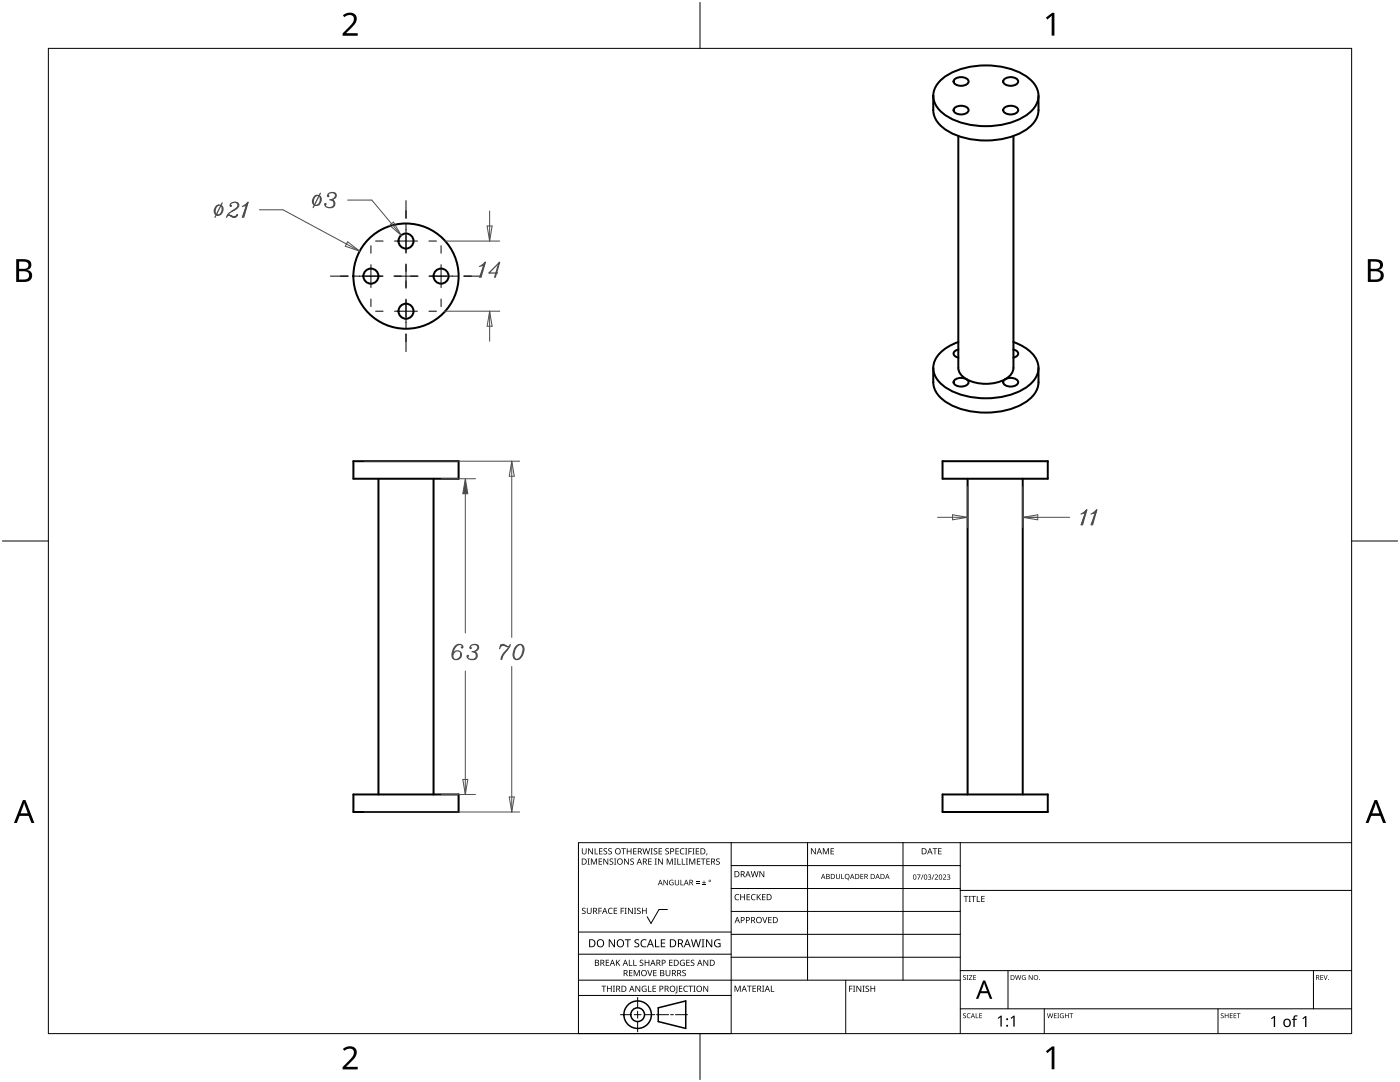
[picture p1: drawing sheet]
<svg xmlns="http://www.w3.org/2000/svg" width="279mm" height="216mm" viewBox="0 0 279 216" stroke-linecap="round" stroke-linejoin="round" font-family="sans-serif">
<g fill="none" stroke="#000" stroke-width=".4">
<path d="M186.3 19.1v2.9a5.3 5.3 0 0 0 3 4.3 16.1 16.1 0 0 0 15.8-.6 4.9 4.9 0 0 0 2.2-3.7v-2.9M187.7 16.1a13.7 13.7 0 0 1 10.5-3 11.4 11.4 0 0 1 8.2 3.7 4.1 4.1 0 0 1-1.3 6 15.8 15.8 0 0 1-16.7 0 4.2 4.2 0 0 1-.7-6.7zM190.6 15.7a1.82 1.82 0 0 1 2.7 .6 1.8 1.8 0 0 1-2.9 .2l-.1-.2zM200.5 15.7a1.82 1.82 0 0 1 2.7 .6 1.8 1.8 0 0 1-2.9 .2l-.1-.2zM190.6 21.5a1.82 1.82 0 0 1 2.7 .5 1.8 1.8 0 0 1-2.9 .2l-.1-.2zM191.3 27.1v46.3a3.3 3.3 0 0 0 2.5 2.7 8.1 8.1 0 0 0 7.7-1.1 2.26 2.26 0 0 0 .8-1.6v-46.3M200.5 21.5a1.82 1.82 0 0 1 2.7 .5 1.8 1.8 0 0 1-2.9 .2l-.1-.2zM186.3 73.4v2.9a5.3 5.3 0 0 0 3 4.3 16.1 16.1 0 0 0 15.8-.6 4.9 4.9 0 0 0 2.2-3.7v-2.9M190.6 75.8a1.82 1.82 0 0 1 2.7 .5 1.8 1.8 0 0 1-2.9 .2l-.1-.2zM191.3 69.7a.82 .82 0 0 0-1 .9 .82 .82 0 0 0 1 .8M191.3 68.2a6.9 6.9 0 0 0-5 4.5 4.4 4.4 0 0 0 2.1 4.4 15.8 15.8 0 0 0 16.7 0 4.1 4.1 0 0 0 1.1-6.3 8.8 8.8 0 0 0-3.9-2.6M200.5 75.8a1.82 1.82 0 0 1 2.7 .5 1.8 1.8 0 0 1-2.9 .2l-.1-.2z"/>
<path d="M202.3 69.7a.82 .82 0 0 1 .9 .9 .82 .82 0 0 1-.9 .8M70.5 92h21v3.5h-21zM75.5 95.5v63M86.5 95.5v63M188.1 92h21v3.5h-21zM193.1 95.5v63M204.1 95.5v63M70.5 158.5h21v3.5h-21zM188.1 158.5h21v3.5h-21z"/>
<circle cx="74" cy="55.1" r="1.5"/>
<circle cx="81" cy="48.1" r="1.5"/>
<circle cx="81" cy="55.1" r="10.5"/>
<circle cx="88" cy="55.1" r="1.5"/>
<circle cx="81" cy="62.1" r="1.5"/>
</g>
<path d="M9.7 9.7h260v196.5h-260z" fill="none" stroke="#000" stroke-width=".2"/>
<path d="M139.7 .5v9.2M.5 108h9.2M269.7 108h9.2M139.7 206.2v9.2" fill="none" stroke="#000" stroke-width=".2"/>
<g fill="#000">
<path d="M68.4 3.1a1.64 1.64 0 0 1 2.8 .4 2.52 2.52 0 0 1-1.2 2.2l-.9 .9h2.3v.5h-3v-.4l1.2-1.2a1.95 1.95 0 0 0 .9-2.2 1.23 1.23 0 0 0-1.8 .1zM208.7 3.5l1.3-.9h.4v4.5h-.5v-4l-.9 .8zM68.4 209.3a1.64 1.64 0 0 1 2.8 .4 2.52 2.52 0 0 1-1.2 2.2l-.9 1h2.3v.5h-3v-.5l1.2-1.2a1.95 1.95 0 0 0 .9-2.1 1.23 1.23 0 0 0-1.8 .1zM208.7 209.8l1.3-1h.4v4.6h-.5v-4l-.9 .7z"/>
<path d="M3.2 51.7h1.3a1.28 1.28 0 0 1 1.7 1.3 1.04 1.04 0 0 1-.8 .9 1.23 1.23 0 0 1 1 1.5 1.23 1.23 0 0 1-1.6 .9h-1.6zM3.8 54.1v1.7h.9a.86 .86 0 0 0 1.1-.9 .86 .86 0 0 0-1.1-.8zM3.8 52.2v1.4h.8a.78 .78 0 0 0 1.1-.7 .78 .78 0 0 0-1.1-.7z"/>
<path d="M273 51.7h1.3a1.28 1.28 0 0 1 1.7 1.3 1.04 1.04 0 0 1-.9 .9 1.23 1.23 0 0 1 1 1.5 1.23 1.23 0 0 1-1.5 .9h-1.6zM273.6 54.1v1.7h.9a.86 .86 0 0 0 1.1-.9 .86 .86 0 0 0-1.2-.8zM273.6 52.2v1.4h.8a.78 .78 0 0 0 1-.7 .78 .78 0 0 0-1.1-.7z"/>
<path d="M4.6 159.6h.5l1.8 4.6h-.6l-.6-1.4h-1.8l-.5 1.4h-.6zM4.8 160.2l-.7 2.1h1.4z"/>
<path d="M274.3 159.6h.5l1.8 4.6h-.6l-.5-1.4h-1.8l-.6 1.4h-.6zM274.6 160.2l-.7 2.1h1.4z"/>
</g>
<g fill="none" stroke="#000" stroke-width=".2">
<path d="M145.9 168.1v38.1h-30.5v-38.1h154.3M145.9 172.7h45.7M145.9 177.3h45.7M161.2 168.1v27.5M180.2 168.1v27.5M191.6 168.1v38.1M191.6 177.7h78.1M115.4 198.6h30.5M115.4 195.6h76.2M115.4 190.4h30.5M115.4 186h30.5M127.3 199v2.1"/>
<path d="M133.2 181.5h-1.7l-1.6 2.8-.7-1.4M145.9 181.9h45.7M145.9 186.4h45.7M145.9 191h45.7M168.8 195.6v10.6M191.6 193.7h78.1M201.2 193.7v7.6M262.1 193.7v7.6M123.8 202.5h2.1M126.6 202.5h1.3M127.3 201.8v1.4M127.3 203.8v2.1"/>
<path d="M128.6 202.5h2.1M131 202.5h2.4M133.8 202.5h.6M134.8 202.5h2.4M191.6 201.3h78.1M208.4 201.3v4.9M243.1 201.3v4.9"/>
</g>
<g fill="#000">
<path d="M116.1 169.3h.2v.8a.32 .32 0 0 0 .3 .3 .32 .32 0 0 0 .3-.3v-.8h.2v.8a.47 .47 0 0 1-.5 .4 .47 .47 0 0 1-.5-.5zM117.3 171.3h.4l-.1 .1v1l.1 .1h-.4l.1-.1v-1zM117.4 169.3h.2l.6 1v-1h.1v1.2h-.1l-.7-1v1h-.1zM117.9 171.3h.3l.3 1 .4-1h.2v1.2h-.1v-1l-.4 1h-.1l-.4-1v1h-.2zM118.7 169.3h.1v1h.6v.2h-.7zM119.5 171.3h.7v.1h-.6v.4h.5v.2h-.5v.4h.6v.1h-.7zM119.6 169.3h.6v.1h-.5v.4h.5v.1h-.5v.4h.5v.2h-.6zM120.5 169.4l.4-.1h.3l-.1 .1a.25 .25 0 0 0-.4-.1 .25 .25 0 0 0 0 .4 .4 .4 0 0 1 .5 .3 .4 .4 0 0 1-.3 .5 .4 .4 0 0 1-.5-.2h.2a.27 .27 0 0 0 .4-.1 .27 .27 0 0 0-.3-.3l-.2-.2zM120.4 171.3h.2l.6 1v-1h.2v1.2h-.2l-.6-1v1h-.2zM121.4 169.4l.5-.1h.2v.1a.25 .25 0 0 0-.4-.1 .25 .25 0 0 0 0 .4 .4 .4 0 0 1 .4 .3 .4 .4 0 0 1-.2 .5 .4 .4 0 0 1-.5-.2h.1a.27 .27 0 0 0 .5-.1 .27 .27 0 0 0-.4-.3l-.2-.2zM121.7 171.4l.4-.1 .3 .1-.1 .1a.25 .25 0 0 0-.4-.1 .25 .25 0 0 0 0 .4 .4 .4 0 0 1 .5 .3 .4 .4 0 0 1-.3 .5 .4 .4 0 0 1-.5-.3l.2 .1a.27 .27 0 0 0 .4-.2 .27 .27 0 0 0-.3-.3l-.2-.2zM122.5 171.3h.5l-.2 .1v1l.2 .1h-.5l.2-.1v-1z"/>
<path d="M124 169.3h.9v.1h-.4v1.1h-.1v-1.1h-.4zM124.6 171.3h.1l.7 1v-1h.1v1.2h-.2l-.6-1v1h-.1zM125.1 169.3h.1v.5h.7v-.5h.1v1.2h-.1v-.6h-.7v.6h-.1zM125.8 171.4l.5-.1 .2 .1v.1a.25 .25 0 0 0-.4-.1 .25 .25 0 0 0 0 .4 .4 .4 0 0 1 .4 .3 .4 .4 0 0 1-.2 .5 .4 .4 0 0 1-.5-.3l.1 .1a.27 .27 0 0 0 .5-.2 .27 .27 0 0 0-.4-.3l-.2-.2zM126.4 169.3h.6v.1h-.5v.4h.5v.1h-.5v.4h.5v.2h-.6zM128.2 169.3h.2l.2 1 .3-1h.2l.2 1 .3-1h.1l-.3 1.2h-.1l-.3-1.1-.3 1.1h-.2zM129.4 171.3h.6v.1h-.5v.4h.5v.2h-.5v.4h.5v.1h-.6zM129.8 169.3h.5l-.2 .1v1l.2 .1h-.5l.2-.1v-1zM130.7 171.3h.4l-.1 .1v1l.1 .1h-.4l.1-.1v-1zM130.5 169.4l.4-.1h.3l-.1 .1a.25 .25 0 0 0-.4-.1 .25 .25 0 0 0 0 .4 .4 .4 0 0 1 .5 .3 .4 .4 0 0 1-.3 .5 .4 .4 0 0 1-.5-.2h.2a.27 .27 0 0 0 .4-.1 .27 .27 0 0 0-.3-.3l-.2-.2zM131.4 169.3h.7v.1h-.5v.4h.5v.1h-.5v.4h.5v.2h-.7zM131.3 171.3h.2l.7 1-.1-1h.2v1.2h-.2l-.6-1v1h-.2z"/>
<path d="M132.4 175.6h.2l.6 .9v-.9h.1v1h-.2l-.6-.9v.9h-.1zM132.8 169.4l.4-.1h.3l-.1 .1a.25 .25 0 0 0-.3-.1 .25 .25 0 0 0 0 .4 .4 .4 0 0 1 .4 .3 .4 .4 0 0 1-.3 .5 .4 .4 0 0 1-.4-.2h.1a.27 .27 0 0 0 .5-.1 .27 .27 0 0 0-.4-.3l-.2-.2zM133.1 171.3h.2l.4 1 .4-1h.2v1.2h-.2v-1l-.4 1h-.1l-.4-1v1h-.1zM133.7 175.7l.5-.2 .2 .1v.1a.45 .45 0 0 0-.7 .4 .45 .45 0 0 0 .6 .4v-.3h-.2v-.1h.3v.5a.6 .6 0 0 1-.8-.1 .6 .6 0 0 1 .1-.8zM134.5 171.3h.4l-.1 .1v1l.1 .1h-.4l.2-.1v-1zM135.2 171.3h.1v1.1h.6v.1h-.7zM134.8 169.3h.7v.1h-.6v.4h.5v.1h-.5v.4h.6v.2h-.7zM134.7 175.6h.1v.7a.28 .28 0 0 0 .3 .2 .28 .28 0 0 0 .3-.2v-.7h.1v.7a.42 .42 0 0 1-.4 .4 .42 .42 0 0 1-.4-.4zM135.8 175.6h.1v.9h.5v.1h-.6zM136.1 171.3h.1v1.1h.6v.1h-.7zM135.8 169.4l.5-.2 .3 .1-.1 .1a.49 .49 0 0 0-.7 .5 .49 .49 0 0 0 .8 .4 .52 .52 0 0 1-.7 .1 .52 .52 0 0 1-.2-.6zM136.7 169.3h.5l-.2 .1v1l.2 .1h-.5l.2-.1v-1z"/>
<path d="M136.9 171.3h.4l-.1 .1v1l.1 .1h-.4l.1-.1v-1zM137.4 169.3h.7v.1h-.6v.4h.5v.2h-.5v.5h-.1zM137.5 171.3h.3l.3 1 .4-1h.3v1.2h-.2v-1l-.4 1h-.1l-.4-1v1h-.2zM138.2 169.3h.4l-.1 .1v1l.1 .1h-.4l.1-.1v-1zM138.9 176.2h.7v.1h-.7zM138.9 175.9h.7v.1h-.7zM138.9 169.3h.6v.1h-.5v.4h.5v.1h-.5v.4h.5v.2h-.6zM139.1 171.3h.7v.1h-.6v.4h.5v.2h-.5v.4h.6v.1h-.7zM140.1 176.5h.8v.1h-.8zM139.9 171.3h.9v.1h-.4v1.1h-.1v-1.1h-.4zM140.4 175.7h.2v.3h.3v.2h-.3v.3h-.2v-.3h-.3v-.2h.3zM141 170.3h.2l-.3 .4z"/>
<path d="M141 171.3h.7v.1h-.6v.4h.5v.2h-.5v.4h.6v.1h-.7zM143 171.4l.4-.1 .2 .1v.1a.25 .25 0 0 0-.4-.1 .25 .25 0 0 0 0 .4 .4 .4 0 0 1 .5 .3 .4 .4 0 0 1-.3 .5 .4 .4 0 0 1-.5-.3l.2 .1a.27 .27 0 0 0 .4-.2 .27 .27 0 0 0-.3-.3l-.3-.2zM146.8 178.6l.4-.2 .3 .1v.1a.49 .49 0 0 0-.7 .4 .49 .49 0 0 0 .7 .5 .52 .52 0 0 1-.7 0 .52 .52 0 0 1-.2-.6zM147.7 178.4h.2v.5h.6v-.5h.2v1.2h-.2v-.5h-.6v.5h-.2zM149 178.4h.7v.1h-.5v.4h.4v.2h-.4v.4h.5v.1h-.7zM150 178.6l.5-.2 .3 .1-.1 .1a.49 .49 0 0 0-.7 .4 .49 .49 0 0 0 .8 .5 .52 .52 0 0 1-.7 0 .52 .52 0 0 1-.2-.6zM149.8 173.8h.2l.2 1.1 .3-1.1h.2l.3 1.1 .2-1.1h.2l-.3 1.2h-.2l-.3-1-.3 1h-.1zM151 178.4h.2v.6l.5-.6h.2l-.5 .5 .5 .7h-.2l-.4-.6-.1 .6h-.2zM151.6 173.8h.1l.7 1v-1h.1v1.2h-.2l-.6-1v1h-.1zM152.1 178.4h.7v.1h-.6v.4h.5v.2h-.5v.4h.6v.1h-.7zM161.8 169.3h.2l.7 1v-1h.1v1.2h-.2l-.6-1v1h-.2zM164.2 169.3h.2l.4 .9 .4-.9h.2v1.2h-.1v-1.1l-.4 1.1h-.1l-.4-1.1v1.1h-.2z"/>
<path d="M165.8 169.3h.6v.1h-.5v.4h.5v.1h-.5v.4h.5v.2h-.6zM166.8 174.4h.2v.6a.26 .26 0 0 0 .2 .3 .26 .26 0 0 0 .3-.3v-.6h.1v.6a.39 .39 0 0 1-.4 .4 .39 .39 0 0 1-.4-.4zM167.9 174.4h.1v.9h.5v.1h-.6zM171.7 174.4h.6v.1h-.5v.3h.5v.1h-.5v.4h.5v.1h-.6zM183 174.5h.7l-.4 1h-.2l.5-.9h-.6zM184.2 174.5h.1l-.4 1h-.1zM185.2 174.6a.32 .32 0 0 1 .5-.1 .32 .32 0 0 1 0 .5h-.1a.32 .32 0 0 1 .2 .4 .32 .32 0 0 1-.5 .1l-.1-.1a.26 .26 0 0 0 .4 .1 .26 .26 0 0 0 0-.4l-.3-.2a.23 .23 0 0 0 .4 0 .23 .23 0 0 0-.1-.4 .23 .23 0 0 0-.3 .2zM186.3 174.5h.2l-.4 1h-.1zM186.1 169.3h.9v.1h-.3v1.1h-.2v-1.1h-.4zM186.5 174.6a.37 .37 0 0 1 .6 0 .37 .37 0 0 1-.2 .6l-.2 .2h.5v.1h-.7l.3-.4a.27 .27 0 0 0 .3-.3 .27 .27 0 0 0-.4-.2zM187.2 169.3h.7v.1h-.5v.4h.5v.1h-.5v.4h.5v.2h-.7zM188.2 174.6a.37 .37 0 0 1 .6 0 .37 .37 0 0 1-.3 .6l-.2 .2h.5v.1h-.6l.2-.4a.27 .27 0 0 0 .3-.3 .27 .27 0 0 0-.4-.2z"/>
<path d="M189 174.6a.32 .32 0 0 1 .5-.1 .32 .32 0 0 1 0 .5h-.1a.32 .32 0 0 1 .2 .4 .32 .32 0 0 1-.5 .1l-.1-.1a.26 .26 0 0 0 .4 .1 .26 .26 0 0 0 0-.4l-.3-.2a.23 .23 0 0 0 .4 0 .23 .23 0 0 0-.1-.4 .23 .23 0 0 0-.3 .2zM192.3 178.8h.9v.1h-.3v1.1h-.2v-1.1h-.4zM193.3 178.8h.5l-.2 .1v1l.2 .1h-.5l.2-.1v-1zM193.8 178.8h1v.1h-.4v1.1h-.2v-1.1h-.4zM194.9 178.8h.2v1.1h.5v.1h-.7zM195.8 178.8h.7v.1h-.5v.4h.5v.1h-.5v.5h.5v.1h-.7zM116.2 181.3l.4-.2 .3 .1-.1 .1a.25 .25 0 0 0-.4-.1 .25 .25 0 0 0 0 .4 .4 .4 0 0 1 .5 .3 .4 .4 0 0 1-.3 .5 .4 .4 0 0 1-.5-.2h.2a.27 .27 0 0 0 .4-.1 .27 .27 0 0 0-.3-.3l-.2-.2zM117.1 181.1h.2v.8a.32 .32 0 0 0 .3 .3 .32 .32 0 0 0 .3-.3v-.8h.2v.8a.47 .47 0 0 1-.5 .5 .47 .47 0 0 1-.5-.5zM119.4 181.1h.7v.2h-.5v.4h.5v.1h-.5v.6h-.2zM120 196.7h1v.1h-.4v1.1h-.2v-1.1h-.4zM120.9 191.5h.7v.1h-.6v.4h.5v.2h-.5v.4h.6v.1h-.7zM121.5 181.3l.4-.2 .4 .1-.1 .1a.49 .49 0 0 0-.7 .5 .49 .49 0 0 0 .7 .4 .52 .52 0 0 1-.6 .1 .52 .52 0 0 1-.3-.6z"/>
<path d="M121.1 196.7h.2v.5h.6v-.5h.2v1.2h-.2v-.6h-.6v.6h-.2zM121.5 187.4h.2l.9 1.3v-1.3h.1v1.6h-.2l-.8-1.3v1.3h-.2zM122.3 196.7h.4l-.1 .1v1l.1 .1h-.4l.2-.1v-1zM122.5 181.1h.7v.2h-.6v.4h.5v.1h-.5v.4h.6v.2h-.7zM122.9 191.5h.2v.6l.5-.6h.2l-.5 .5 .5 .7h-.2l-.4-.6-.1 .6h-.2zM123.9 181.1h.6v.2h-.5v.4h.5v.1h-.5v.6h-.1zM124.7 181.1h.4l-.2 .2v.9l.2 .2h-.4l.1-.2v-.9zM124.7 187.4h1.2v.2h-.5v1.4h-.2v-1.4h-.5zM125.5 191.5h.2v1.1h.5v.1h-.7zM125.5 193.6h.7v.1h-.5v.4h.5v.1h-.5v.4h.5v.2h-.7zM125.3 181.1h.2l.7 1.1-.1-1.1h.2v1.3h-.2l-.6-1v1h-.2zM126.4 191.5h.1v1.1h.6v.1h-.7z"/>
<path d="M126.5 181.1h.5l-.2 .2v.9l.2 .2h-.5l.2-.2v-.9zM126.5 193.6h.2l.4 1 .4-1h.2v1.2h-.2v-1.1l-.4 1.1h-.1l-.4-1.1v1.1h-.1zM126.7 187.6l.3-.2 .6 .1-.2 .1a.33 .33 0 0 0-.6 .2 .33 .33 0 0 0 .4 .4 .47 .47 0 0 1 .4 .6 .47 .47 0 0 1-.7 .2h-.3v-.2h.2a.35 .35 0 0 0 .6-.2 .35 .35 0 0 0-.5-.4l-.3-.2zM126.8 196.7h.2l.6 1v-1h.2v1.2h-.2l-.7-1 .1 1h-.2zM127.2 181.3l.4-.2 .3 .1-.1 .1a.25 .25 0 0 0-.4-.1 .25 .25 0 0 0 0 .4 .4 .4 0 0 1 .5 .3 .4 .4 0 0 1-.3 .5 .4 .4 0 0 1-.5-.2h.2a.27 .27 0 0 0 .4-.1 .27 .27 0 0 0-.3-.3l-.2-.2zM127.7 191.6l.4-.1 .3 .1-.1 .1a.25 .25 0 0 0-.3-.1 .25 .25 0 0 0 0 .4 .4 .4 0 0 1 .4 .3 .4 .4 0 0 1-.3 .5 .4 .4 0 0 1-.4-.3l.1 .1a.27 .27 0 0 0 .5-.2 .27 .27 0 0 0-.4-.3l-.2-.2zM128 187.6l.6-.2 .4 .1-.1 .2a.63 .63 0 0 0-.9 .5 .63 .63 0 0 0 1 .6v.2a.83 .83 0 0 1-1.1-.3 .83 .83 0 0 1 .1-1.1zM128.2 196.8l.6-.1 .2 .1v.1a.5 .5 0 0 0-.8 .4 .5 .5 0 0 0 .7 .5v-.4h-.3v-.1h.4v.6a.66 .66 0 0 1-.8-.2 .66 .66 0 0 1 0-.9zM128.1 181.1h.2v.6h.6v-.6h.2v1.3h-.2v-.6h-.6v.6h-.2zM129.2 193.6h.1l.4 1 .3-1h.2l-.4 1.2h-.2zM129.3 196.7h.2v1.1h.5v.1h-.7zM128.7 191.5h.1v.5h.6v-.5h.2v1.2h-.2v-.5h-.6v.5h-.1z"/>
<path d="M130.7 187.4h.2v1.4h.7v.2h-.9zM130.2 196.7h.7v.1h-.5v.4h.5v.1h-.5v.5h.5v.1h-.7zM130.4 193.6h.6v.1h-.5v.4h.5v.1h-.5v.4h.5v.2h-.6zM131.9 187.4h.9v.2h-.7v.5h.6v.2h-.6v.5h.7v.2h-.9zM132.8 193.6h.2v.7a.32 .32 0 0 0 .3 .4 .32 .32 0 0 0 .3-.4v-.7h.2v.7a.47 .47 0 0 1-.5 .5 .47 .47 0 0 1-.5-.5zM133.5 191.5h.7v.1h-.5v.4h.5v.2h-.5v.4h.5v.1h-.7zM135 196.7h.2v1.3l-.1 .2h-.3l-.1-.1 .3-.2zM135.5 196.7h.7v.1h-.5v.4h.4v.1h-.4v.5h.5v.1h-.7zM135.8 191.7l.5-.2 .4 .1-.1 .1a.5 .5 0 0 0-.8 .4 .5 .5 0 0 0 .7 .5v-.4h-.2v-.1h.4v.6a.66 .66 0 0 1-.9-.1 .66 .66 0 0 1 0-.9zM136.2 193.7l.4-.2 .3 .1-.1 .1a.25 .25 0 0 0-.4-.1 .25 .25 0 0 0 0 .4 .4 .4 0 0 1 .5 .3 .4 .4 0 0 1-.3 .5 .4 .4 0 0 1-.5-.2h.2a.27 .27 0 0 0 .5-.1 .27 .27 0 0 0-.4-.3l-.2-.2zM136.5 196.8l.5-.1 .3 .1-.1 .1a.49 .49 0 0 0-.7 .4 .49 .49 0 0 0 .8 .4 .52 .52 0 0 1-.7 .1 .52 .52 0 0 1-.2-.6zM137 191.5h.6v.1h-.5v.4h.5v.2h-.5v.4h.5v.1h-.6z"/>
<path d="M137.4 196.7h.9v.1h-.4v1.1h-.1v-1.1h-.4zM137.9 191.6l.4-.1 .3 .1-.1 .1a.25 .25 0 0 0-.4-.1 .25 .25 0 0 0 0 .4 .4 .4 0 0 1 .5 .3 .4 .4 0 0 1-.3 .5 .4 .4 0 0 1-.5-.3l.2 .1a.27 .27 0 0 0 .4-.2 .27 .27 0 0 0-.3-.3l-.2-.2zM138.4 196.7h.4l-.1 .1v1l.1 .1h-.4l.1-.1v-1zM137.9 187.4h.2l.3 1.4 .4-1.4h.2l.4 1.4 .3-1.4h.2l-.4 1.6h-.2l-.4-1.3-.4 1.3h-.2zM140 187.4h.6l-.2 .2v1.3l.2 .1h-.6l.2-.1v-1.3zM140.4 196.7h.1l.7 1v-1h.1v1.2h-.1l-.7-1v1h-.1zM140.4 191.5h.2l.6 1v-1h.1v1.2h-.1l-.7-1v1h-.1zM140.9 187.4h.2l.9 1.3v-1.3h.1v1.6h-.2l-.8-1.3v1.3h-.2zM142.7 187.6l.7-.2 .4 .1-.1 .2a.65 .65 0 0 0-1 .5 .65 .65 0 0 0 .9 .6v-.4h-.3v-.2h.5v.7a.86 .86 0 0 1-1.1-.1 .86 .86 0 0 1 0-1.2zM146.6 196.7h.2l.4 1 .4-1h.2v1.2h-.1v-1.1l-.4 1.1h-.2l-.4-1.1v1.1h-.1zM149.1 196.7h.9v.1h-.4v1.1h-.1v-1.1h-.4zM150.2 196.7h.7v.1h-.6v.4h.5v.1h-.5v.5h.6v.1h-.7z"/>
<path d="M152.1 183h.2l.3 1 .4-1h.1l-.4 1.2h-.1zM152.1 196.7h.4l-.1 .1v1l.1 .1h-.4l.1-.1v-1zM153.8 196.7h.2v1.1h.5v.1h-.7zM153.3 183h.7v.1h-.5v.4h.5v.1h-.5v.5h.5v.1h-.7zM169.5 196.7h.6v.1h-.5v.5h.5v.1h-.5v.5h-.1zM170.2 196.7h.5l-.2 .1v1l.2 .1h-.5l.2-.1v-1zM170.9 196.7h.2l.6 1v-1h.2v1.2h-.2l-.6-1v1h-.2zM172.1 196.7h.5l-.2 .1v1l.2 .1h-.5l.2-.1v-1zM172.8 196.8l.4-.1h.2v.2a.25 .25 0 0 0-.4-.1 .25 .25 0 0 0 0 .4 .4 .4 0 0 1 .5 .3 .4 .4 0 0 1-.3 .4 .4 .4 0 0 1-.5-.2l.2 .1a.27 .27 0 0 0 .4-.2 .27 .27 0 0 0-.3-.3l-.3-.2zM173.7 196.7h.2v.5h.6v-.5h.2v1.2h-.2v-.6h-.6v.6h-.2zM192.2 194.7l.4-.1h.2l-.1 .1a.24 .24 0 0 0-.3 0 .24 .24 0 0 0-.1 .3 .24 .24 0 0 0 .4 .1 .31 .31 0 0 1 0 .4 .31 .31 0 0 1-.5-.1 .24 .24 0 0 0 .3 .1 .24 .24 0 0 0 .1-.3l-.4-.3zM192.9 194.6h.4l-.1 .1v.7l.1 .1h-.4l.1-.1v-.7z"/>
<path d="M193.4 194.6h.6l-.5 .8h.6v.1h-.7l.5-.8h-.5zM194.2 194.6h.6v.1h-.4v.3h.4v.1h-.4v.3h.4v.1h-.6zM202.6 194.6h.1l.2 .8 .2-.8h.2l.2 .8 .2-.8h.1l-.2 .9h-.2l-.2-.8-.2 .8h-.2zM204 194.7l.4-.1h.3l-.1 .1a.4 .4 0 0 0-.6 .4 .4 .4 0 0 0 .6 .3v-.3l-.2-.1h.3v.5a.53 .53 0 0 1-.7-.1 .53 .53 0 0 1 0-.7zM205.3 194.6h.1l.6 .8v-.8h.1v.9h-.2l-.5-.8v.8h-.1zM263.5 194.6h.6v.1h-.5v.3h.4v.1h-.4v.3h.5v.1h-.6zM264.1 194.6h.2l.2 .8 .3-.8h.2l-.4 .9h-.1zM192.2 202.3l.4-.1h.2l-.1 .1a.24 .24 0 0 0-.3 0 .24 .24 0 0 0-.1 .3 .24 .24 0 0 0 .4 .1 .31 .31 0 0 1 0 .5 .31 .31 0 0 1-.5-.2 .24 .24 0 0 0 .3 .1 .24 .24 0 0 0 .1-.3l-.4-.2zM193.1 202.3l.3-.1h.3l-.1 .1a.39 .39 0 0 0-.5 .4 .39 .39 0 0 0 .5 .3 .46 .46 0 0 1-.6 0 .46 .46 0 0 1 .1-.7zM194.7 202.2h.1v.8h.5v.2h-.6zM195.4 202.2h.6v.1h-.4v.3h.4v.1h-.4v.4h.4v.1h-.6zM199.1 203.1l.6-.4h.2v2.1h-.2v-1.9l-.5 .4z"/>
<path d="M201.7 203.1l.6-.4h.2v2.1h-.3v-1.9l-.4 .4zM209 202.2h.1l.2 .8 .2-.8h.1l.3 .8 .2-.8h.1l-.3 1h-.1l-.2-.9-.3 .9h-.1zM210.3 202.2h.6v.1h-.4v.3h.3v.1h-.3v.4h.4v.1h-.6zM211 202.2h.4l-.2 .1v.8l.2 .1h-.4l.1-.1v-.8zM211.6 202.3l.7-.1-.1 .1a.4 .4 0 0 0-.6 .4 .4 .4 0 0 0 .6 .3v-.2l-.2-.2h.3v.5a.53 .53 0 0 1-.7-.1 .53 .53 0 0 1 0-.7zM212.5 202.2h.2v.4h.5v-.4h.1v1h-.1v-.5h-.5v.5h-.2zM213.4 202.2h.8v.1h-.3v.9h-.2v-.9h-.3zM243.7 202.3l.3-.1h.2v.1a.24 .24 0 0 0-.3 0 .24 .24 0 0 0-.1 .3 .24 .24 0 0 0 .3 .1 .31 .31 0 0 1 0 .5 .31 .31 0 0 1-.5-.2 .24 .24 0 0 0 .4 .1 .24 .24 0 0 0 0-.3l-.3-.2zM244.4 202.2h.2v.4h.5v-.4h.1v1h-.1v-.5h-.5v.5h-.2zM245.4 202.2h.6v.1h-.4v.3h.4v.1h-.4v.4h.4v.1h-.6zM246.2 202.2h.5v.1h-.4v.3h.4v.1h-.4v.4h.4v.1h-.5zM246.8 202.2h.8v.1h-.3v.9h-.2v-.9h-.3z"/>
<path d="M253.7 203.2l.6-.5h.2v2.2h-.3v-1.9l-.4 .4zM258.2 202.7l.3-.1h.5l-.1 .3-.4-.1-.1 .2v.3h.4v.2h-.4v1.4h-.3v-1.4h-.3l.3-.2zM259.9 203.2l.6-.5h.2v2.2h-.2v-1.9l-.5 .4z"/>
<path d="M116.1 171.3h.4a.61 .61 0 0 1 .6 .6 .61 .61 0 0 1-.6 .6h-.4zM116.3 171.4v1h.1a.48 .48 0 0 0 .5-.5 .48 .48 0 0 0-.4-.5z"/>
<path d="M122.7 169.9a.61 .61 0 0 1 1.2 0 .61 .61 0 0 1-1.2 0zM122.9 169.9a.45 .45 0 0 0 .9 0 .45 .45 0 0 0-.9 0z"/>
<path d="M123.1 171.9a.61 .61 0 0 1 1.2 0 .61 .61 0 0 1-1.2 0zM123.3 171.9a.45 .45 0 0 0 .9 0 .45 .45 0 0 0-.9 0z"/>
<path d="M127.3 169.3h.3a.35 .35 0 0 1 .5 .2 .35 .35 0 0 1-.3 .4l.4 .6h-.2l-.3-.5h-.3v.5h-.1zM127.4 169.4v.4h.2a.23 .23 0 0 0 .3-.2 .23 .23 0 0 0-.3-.2z"/>
<path d="M127.5 171.3h.2l.4 1.2h-.1l-.2-.4h-.4l-.2 .4h-.1zM127.6 171.5l-.2 .5h.4z"/>
<path d="M128.3 171.3h.3a.35 .35 0 0 1 .5 .2 .35 .35 0 0 1-.3 .5l.4 .5h-.2l-.3-.5h-.2v.5h-.2zM128.5 171.4v.5h.1a.23 .23 0 0 0 .3-.2 .23 .23 0 0 0-.3-.3z"/>
<path d="M131.7 175.5h.1l.5 1.1h-.2l-.1-.3h-.4l-.2 .3h-.1zM131.8 175.7l-.2 .5h.3z"/>
<path d="M133.8 169.3h.3a.41 .41 0 0 1 .4 .5 .41 .41 0 0 1-.6 .2v.5h-.1zM133.9 169.4v.5a.29 .29 0 0 0 .5-.3 .29 .29 0 0 0-.5-.2z"/>
<path d="M136.9 175.5h.1l.4 1.1h-.1l-.1-.3h-.5l-.1 .3h-.1zM137 175.7l-.2 .5h.3z"/>
<path d="M137.6 175.6h.3a.31 .31 0 0 1 .4 .2 .31 .31 0 0 1-.2 .4l.3 .4h-.2l-.3-.4h-.2v.4h-.1zM137.7 175.7v.4h.2a.21 .21 0 0 0 .2-.2 .21 .21 0 0 0-.2-.2z"/>
<path d="M139.8 169.3h.4a.61 .61 0 0 1 .6 .6 .61 .61 0 0 1-.7 .6h-.3zM140 169.4v.9h.1a.48 .48 0 0 0 .5-.4 .48 .48 0 0 0-.4-.5z"/>
<path d="M141.4 175.8a.25 .25 0 0 1 .5 0 .25 .25 0 0 1-.5 0zM141.5 175.8a.15 .15 0 0 0 .3 0 .15 .15 0 0 0-.3 0z"/>
<path d="M141.9 171.3h.4a.35 .35 0 0 1 .4 .2 .35 .35 0 0 1-.2 .5l.3 .5h-.2l-.3-.5h-.2v.5h-.2zM142.1 171.4v.5h.2a.23 .23 0 0 0 .2-.2 .23 .23 0 0 0-.3-.3z"/>
<path d="M146.6 173.8h.4a.61 .61 0 0 1 .6 .6 .61 .61 0 0 1-.7 .6h-.3zM146.7 174v.9h.2a.48 .48 0 0 0 .5-.5 .48 .48 0 0 0-.5-.4z"/>
<path d="M147.8 173.8h.4a.35 .35 0 0 1 .4 .3 .35 .35 0 0 1-.2 .4l.3 .5h-.2l-.3-.5h-.2v.5h-.2zM148 174v.4h.2a.23 .23 0 0 0 .3-.2 .23 .23 0 0 0-.3-.2z"/>
<path d="M149.2 173.8h.1l.5 1.2h-.1l-.2-.3h-.5l-.1 .3h-.2zM149.3 174l-.2 .5h.4z"/>
<path d="M153 178.4h.4a.61 .61 0 0 1 .6 .6 .61 .61 0 0 1-.6 .6h-.4zM153.2 178.5v1h.1a.48 .48 0 0 0 .5-.5 .48 .48 0 0 0-.4-.5z"/>
<path d="M163.4 169.2h.2l.5 1.3h-.2l-.2-.4h-.4l-.2 .4h-.1zM163.5 169.4l-.2 .6h.4z"/>
<path d="M164.2 174.4h.1l.4 1h-.1l-.1-.3h-.4l-.1 .3h-.2zM164.3 174.5l-.2 .5h.3z"/>
<path d="M164.9 174.4h.3a.26 .26 0 0 1 .3 .1 .26 .26 0 0 1-.1 .4 .27 .27 0 0 1 .2 .3 .27 .27 0 0 1-.4 .2h-.3zM165 174.9v.4h.2a.19 .19 0 0 0 .3-.2 .19 .19 0 0 0-.3-.2zM165 174.5v.3h.2a.17 .17 0 0 0 .2-.2 .17 .17 0 0 0-.2-.1z"/>
<path d="M165.8 174.4h.3a.51 .51 0 0 1 .5 .5 .51 .51 0 0 1-.5 .5h-.3zM165.9 174.5v.8h.4l.2-.3v-.3z"/>
<path d="M168.7 174.5l.1-.1a.53 .53 0 0 1 .7 .3 .53 .53 0 0 1-.3 .7l.3 .2-.4-.2a.54 .54 0 0 1-.5-.3 .54 .54 0 0 1 .1-.6zM168.7 174.9a.4 .4 0 0 0 .8 0 .4 .4 0 0 0-.8 0z"/>
<path d="M170 174.4h.1l.4 1h-.1l-.1-.3h-.4l-.1 .3h-.2zM170.1 174.5l-.2 .5h.3z"/>
<path d="M170.7 174.4h.3a.51 .51 0 0 1 .5 .5 .51 .51 0 0 1-.5 .5h-.3zM170.8 174.5v.8h.4l.1-.3v-.3z"/>
<path d="M172.5 174.4h.3a.29 .29 0 0 1 .4 .2 .29 .29 0 0 1-.2 .3l.2 .5h-.1l-.3-.4h-.2v.4h-.1zM172.6 174.5v.4h.2a.2 .2 0 0 0 .2-.2 .2 .2 0 0 0-.2-.2z"/>
<path d="M173.8 174.4h.3a.51 .51 0 0 1 .5 .5 .51 .51 0 0 1-.5 .5h-.3zM173.9 174.5v.8h.4l.1-.3v-.3z"/>
<path d="M175.1 174.4h.1l.4 1h-.1l-.2-.3h-.4l-.1 .3h-.1zM175.1 174.5l-.1 .5h.3z"/>
<path d="M175.7 174.4h.3a.51 .51 0 0 1 .5 .5 .51 .51 0 0 1-.5 .5h-.3zM175.9 174.5v.8h.3l.2-.3v-.3z"/>
<path d="M177 174.4h.1l.4 1h-.1l-.1-.3h-.4l-.1 .3h-.2zM177.1 174.5l-.2 .5h.4z"/>
<path d="M182.3 174.6h.4l.2 .5a.38 .38 0 0 1-.5 .4 .38 .38 0 0 1-.2-.6zM182.4 174.6v.1a.39 .39 0 0 0-.1 .4 .39 .39 0 0 0 .4 .3 .4 .4 0 0 0 .1-.5 .4 .4 0 0 0-.4-.3z"/>
<path d="M184 169.3h.3a.61 .61 0 0 1 .6 .6 .61 .61 0 0 1-.6 .6h-.3zM184.1 169.4v.9h.2a.48 .48 0 0 0 .5-.4 .48 .48 0 0 0-.5-.5z"/>
<path d="M184.5 174.6h.4l.1 .5a.38 .38 0 0 1-.4 .4 .38 .38 0 0 1-.2-.6zM184.6 174.6l-.1 .1a.39 .39 0 0 0 0 .4 .39 .39 0 0 0 .3 .3 .4 .4 0 0 0 .2-.5 .4 .4 0 0 0-.4-.3z"/>
<path d="M185.5 169.2h.1l.5 1.3h-.1l-.2-.4h-.5l-.1 .4h-.2zM185.6 169.4l-.2 .6h.4z"/>
<path d="M187.5 174.6h.4l.1 .5a.38 .38 0 0 1-.4 .4 .38 .38 0 0 1-.2-.6zM187.6 174.6l-.1 .1a.39 .39 0 0 0-.1 .4 .39 .39 0 0 0 .4 .3 .4 .4 0 0 0 .2-.5 .4 .4 0 0 0-.4-.3z"/>
<path d="M118.4 181.1h.3a.35 .35 0 0 1 .4 .3 .35 .35 0 0 1-.2 .4l.3 .6h-.1l-.3-.5h-.3v.5h-.1zM118.5 181.3v.4h.2a.23 .23 0 0 0 .3-.2 .23 .23 0 0 0-.3-.2z"/>
<path d="M118.7 191.5h.4a.31 .31 0 0 1 .4 .2 .31 .31 0 0 1-.2 .4 .33 .33 0 0 1 .3 .4 .33 .33 0 0 1-.4 .2h-.5zM118.9 192.2v.4h.2a.23 .23 0 0 0 .3-.2 .23 .23 0 0 0-.3-.2zM118.9 191.6v.4h.2a.21 .21 0 0 0 .3-.2 .21 .21 0 0 0-.3-.2z"/>
<path d="M117.6 187.4h.5a.79 .79 0 0 1 .7 .8 .79 .79 0 0 1-.8 .8h-.4zM117.8 187.6v1.2h.2a.62 .62 0 0 0 .6-.6 .62 .62 0 0 0-.6-.6z"/>
<path d="M119.8 191.5h.4a.35 .35 0 0 1 .4 .3 .35 .35 0 0 1-.2 .4l.3 .5h-.2l-.3-.5h-.2v.5h-.2zM120 191.6v.5h.2a.23 .23 0 0 0 .3-.2 .23 .23 0 0 0-.3-.3z"/>
<path d="M119.3 187.6a.77 .77 0 0 1 1.1 .1 .77 .77 0 0 1-.2 1.1 .77 .77 0 0 1-1-.2l-.1-.6zM119.5 187.7a.63 .63 0 0 0-.2 .8 .63 .63 0 0 0 .8 .3 .63 .63 0 0 0 .2-.9 .63 .63 0 0 0-.8-.2z"/>
<path d="M120.6 181.1h.2l.4 1.3h-.1l-.2-.4h-.4l-.2 .4h-.1zM120.7 181.3l-.2 .6h.4z"/>
<path d="M122.1 191.5h.2l.5 1.2h-.2l-.1-.3h-.5l-.2 .3h-.1zM122.2 191.7l-.2 .5h.4z"/>
<path d="M123 196.7h.3a.35 .35 0 0 1 .4 .2 .35 .35 0 0 1-.2 .5l.3 .5h-.1l-.3-.5h-.3v.5h-.1zM123.1 196.8v.5h.2a.23 .23 0 0 0 .3-.3 .23 .23 0 0 0-.3-.2z"/>
<path d="M123.3 187.6a.77 .77 0 0 1 1.1 .1 .77 .77 0 0 1-.2 1.1 .77 .77 0 0 1-1.1-.2v-.6zM123.5 187.7a.63 .63 0 0 0-.2 .8 .63 .63 0 0 0 .8 .3 .63 .63 0 0 0 .2-.9 .63 .63 0 0 0-.8-.2z"/>
<path d="M124.5 193.6h.3a.35 .35 0 0 1 .4 .2 .35 .35 0 0 1-.2 .4l.3 .6h-.1l-.3-.5h-.3v.5h-.1zM124.6 193.7v.4h.2a.23 .23 0 0 0 .3-.2 .23 .23 0 0 0-.3-.2z"/>
<path d="M124 196.7h.4a.61 .61 0 0 1 .6 .6 .61 .61 0 0 1-.6 .6h-.4zM124.2 196.8v1h.2a.48 .48 0 0 0 .5-.5 .48 .48 0 0 0-.5-.5z"/>
<path d="M124.7 191.5h.2l.4 1.2h-.1l-.2-.3h-.4l-.2 .3h-.1zM124.8 191.7l-.2 .5h.4z"/>
<path d="M126 196.7h.2l.4 1.2h-.1l-.2-.4h-.4l-.2 .4h-.1zM126.1 196.8l-.2 .6h.4z"/>
<path d="M127.9 194.2a.61 .61 0 0 1 1.2 0 .61 .61 0 0 1-1.2 0zM128.1 194.2a.45 .45 0 0 0 .9 0 .45 .45 0 0 0-.9 0z"/>
<path d="M129.7 187.4h.2l.6 1.6h-.2l-.2-.5h-.6l-.2 .5h-.2zM129.8 187.6l-.3 .7h.5z"/>
<path d="M130.2 191.5h.2l.4 1.2h-.1l-.2-.3h-.4l-.2 .3h-.1zM130.3 191.7l-.2 .5h.4z"/>
<path d="M131 191.5h.3a.35 .35 0 0 1 .5 .3 .35 .35 0 0 1-.3 .4l.4 .5h-.2l-.3-.5h-.2v.5h-.2zM131.2 191.6v.5h.1a.23 .23 0 0 0 .3-.2 .23 .23 0 0 0-.3-.3z"/>
<path d="M131.8 193.6h.3a.31 .31 0 0 1 .4 .1 .31 .31 0 0 1-.2 .4 .33 .33 0 0 1 .3 .4 .33 .33 0 0 1-.4 .3h-.4zM131.9 194.2v.4h.3a.23 .23 0 0 0 .2-.2 .23 .23 0 0 0-.3-.2zM131.9 193.7v.4h.2a.21 .21 0 0 0 .3-.2 .21 .21 0 0 0-.3-.2z"/>
<path d="M131.6 196.7h.3a.41 .41 0 0 1 .5 .5 .41 .41 0 0 1-.6 .2v.5h-.2zM131.8 196.8v.5a.29 .29 0 0 0 .4-.2 .29 .29 0 0 0-.4-.3z"/>
<path d="M132.6 196.7h.4a.35 .35 0 0 1 .4 .2 .35 .35 0 0 1-.2 .5l.3 .5h-.2l-.3-.5h-.2v.5h-.2zM132.8 196.8v.5h.2a.23 .23 0 0 0 .3-.3 .23 .23 0 0 0-.3-.2z"/>
<path d="M132.1 191.5h.3a.41 .41 0 0 1 .4 .5 .41 .41 0 0 1-.6 .3v.4h-.1zM132.2 191.6v.5a.29 .29 0 0 0 .5-.2 .29 .29 0 0 0-.5-.3z"/>
<path d="M134.1 193.6h.3a.35 .35 0 0 1 .5 .2 .35 .35 0 0 1-.3 .4l.4 .6h-.2l-.3-.5h-.2v.5h-.2zM134.3 193.7v.4h.1a.23 .23 0 0 0 .3-.2 .23 .23 0 0 0-.3-.2z"/>
<path d="M133.6 197.3a.61 .61 0 0 1 1.2 0 .61 .61 0 0 1-1.2 0zM133.8 197.3a.45 .45 0 0 0 .9 0 .45 .45 0 0 0-.9 0z"/>
<path d="M133.7 187.4h.5a.79 .79 0 0 1 .7 .8 .79 .79 0 0 1-.8 .8h-.4zM133.9 187.6v1.2h.2a.62 .62 0 0 0 .6-.6 .62 .62 0 0 0-.6-.6z"/>
<path d="M135.2 193.6h.3a.35 .35 0 0 1 .4 .2 .35 .35 0 0 1-.2 .4l.3 .6h-.2l-.2-.5h-.3v.5h-.1zM135.3 193.7v.4h.2a.23 .23 0 0 0 .3-.2 .23 .23 0 0 0-.3-.2z"/>
<path d="M134.5 191.5h.4a.61 .61 0 0 1 .6 .6 .61 .61 0 0 1-.7 .6h-.3zM134.6 191.6v1h.2a.48 .48 0 0 0 .5-.5 .48 .48 0 0 0-.5-.5z"/>
<path d="M135.3 187.4h.4a.45 .45 0 0 1 .6 .3 .45 .45 0 0 1-.3 .6l.4 .7h-.2l-.4-.6h-.3v.6h-.2zM135.5 187.6v.6h.2a.3 .3 0 0 0 .4-.3 .3 .3 0 0 0-.4-.3z"/>
<path d="M137.1 187.4h.2l.6 1.6h-.2l-.2-.5h-.7l-.1 .5h-.2zM137.2 187.6l-.3 .7h.5z"/>
<path d="M139.6 191.5h.1l.5 1.2h-.2l-.1-.3h-.5l-.1 .3h-.2zM139.7 191.7l-.2 .5h.4z"/>
<path d="M138.9 197.3a.61 .61 0 0 1 1.2 0 .61 .61 0 0 1-1.2 0zM139.1 197.3a.45 .45 0 0 0 .9 0 .45 .45 0 0 0-.9 0z"/>
<path d="M141.7 191.5h.3a.61 .61 0 0 1 .6 .6 .61 .61 0 0 1-.6 .6h-.3zM141.8 191.6v1h.2a.48 .48 0 0 0 .5-.5 .48 .48 0 0 0-.5-.5z"/>
<path d="M147.1 183h.1l.5 1.2h-.2l-.1-.4h-.5l-.2 .4h-.1zM147.1 183.1l-.2 .6h.4z"/>
<path d="M147.8 183h.4a.41 .41 0 0 1 .4 .5 .41 .41 0 0 1-.6 .2v.5h-.2zM148 183.1v.5a.29 .29 0 0 0 .5-.2 .29 .29 0 0 0-.5-.3z"/>
<path d="M148.5 196.7h.1l.5 1.2h-.2l-.1-.4h-.5l-.2 .4h-.1zM148.5 196.8l-.2 .6h.4z"/>
<path d="M148.9 183h.3a.41 .41 0 0 1 .4 .5 .41 .41 0 0 1-.6 .2v.5h-.1zM149 183.1v.5a.29 .29 0 0 0 .5-.2 .29 .29 0 0 0-.5-.3z"/>
<path d="M149.9 183h.3a.35 .35 0 0 1 .5 .2 .35 .35 0 0 1-.3 .5l.4 .5h-.2l-.3-.5h-.2v.5h-.2zM150.1 183.1v.5h.1a.23 .23 0 0 0 .3-.3 .23 .23 0 0 0-.3-.2z"/>
<path d="M151.1 196.7h.4a.35 .35 0 0 1 .4 .2 .35 .35 0 0 1-.2 .5l.3 .5h-.2l-.3-.5h-.2v.5h-.2zM151.3 196.8v.5h.2a.23 .23 0 0 0 .2-.3 .23 .23 0 0 0-.2-.2z"/>
<path d="M150.8 183.6a.61 .61 0 0 1 1.2 0 .61 .61 0 0 1-1.2 0zM151.1 183.6a.45 .45 0 0 0 .9 0 .45 .45 0 0 0-.9 0z"/>
<path d="M153.1 196.7h.1l.5 1.2h-.2l-.1-.4h-.5l-.2 .4h-.1zM153.1 196.8l-.2 .6h.4z"/>
<path d="M154.3 183h.3a.61 .61 0 0 1 .6 .6 .61 .61 0 0 1-.6 .6h-.3zM154.4 183.1v1h.2a.48 .48 0 0 0 .5-.5 .48 .48 0 0 0-.5-.5z"/>
<path d="M196.2 195.7h.4l1.4 3.6h-.4l-.5-1.1h-1.4l-.5 1.1h-.4zM196.4 196.1l-.6 1.7h1.2z"/>
<path d="M201.7 194.6h.3a.49 .49 0 0 1 .5 .5 .49 .49 0 0 1-.5 .4h-.3zM201.8 194.7v.7h.4l.1-.2v-.3z"/>
<path d="M206.2 195.1a.5 .5 0 0 1 1 0 .5 .5 0 0 1-1 0zM206.4 195.1a.36 .36 0 0 0 .7 0 .36 .36 0 0 0-.7 0z"/>
<path d="M262.7 194.6h.2a.28 .28 0 0 1 .4 .1 .28 .28 0 0 1-.2 .4l.3 .4h-.2l-.2-.4h-.2v.4h-.1zM262.8 194.7v.3h.1a.19 .19 0 0 0 .3-.2 .19 .19 0 0 0-.3-.1z"/>
<path d="M194.1 202.2l.5 1-.3-.3h-.3l-.3 .3zM194.2 202.3l-.2 .4h.3z"/>
<path d="M256.3 203.5a.81 .81 0 0 1 1.2 .1 .81 .81 0 0 1-.2 1.1 .81 .81 0 0 1-1.1-.2l-.1-.6zM256.6 203.6a.6 .6 0 0 0-.2 .8 .6 .6 0 0 0 .8 .2l.1-.2a.56 .56 0 0 0 0-.7 .56 .56 0 0 0-.7-.1z"/>
<circle cx="207.5" cy="195.5" r=".09"/>
<circle cx="265.1" cy="195.5" r=".09"/>
<circle cx="201" cy="204.7" r=".2"/>
<circle cx="201" cy="203.4" r=".2"/>
</g>
<g fill="none" stroke="#000" stroke-width=".3">
<path d="M131.4 201.1l5.5-1.4v5.5l-5.5-1.4z"/>
<circle cx="127.3" cy="202.5" r="1.37"/>
<circle cx="127.3" cy="202.5" r="2.74"/>
</g>
<g fill="none" stroke="#000" stroke-width=".2">
<path d="M66 55.1h3.5M70.6 55.1h5.9M74 49v1.5M74 52.8v4.6M74 59.7v1.5M75 48.1h1.5M78.6 55.1h4.9M78.7 48.1h4.6M81 40v3.6M81 44.7v5.8M81 52.7v4.8M81 59.7v5.8"/>
<path d="M85.6 55.1h5.8M85.6 48.1h1.5M88 49v1.5M88 52.8v4.6M88 59.7v1.5M92.6 55.1h3.5M75 62.1h1.5M78.7 62.1h4.6M81 66.6v3.6M85.6 62.1h1.5"/>
</g>
<g fill="none" stroke="#4d4d4d" stroke-width=".2">
<path d="M69.4 39.9h4.8l5.9 7M51.8 41.9h4.7l15.3 8.2M69.4 48.3l2.4 1.8-2.9-1zM77.8 45l.7-.7 1.6 2.6zM88.7 48.1h11M97.2 45.1h1l-.5 3zM97.7 42.1v6M88.7 62.1h11M97.7 62.1v6M97.7 62.1l.5 3h-1zM72.7 92h31M88.1 95.5h6.8"/>
<path d="M92.9 98.5v27.8M102.1 92v35.2M102.1 92l.5 3h-1zM193.1 97.1v8.2M204.1 97.1v8.2M187.1 103.2h6M190.1 102.7l3 .5-3 .5zM204.1 103.2h9.4M204.1 103.2l3-.5v1zM92.9 133.9v24.6M102.1 133v29M88.1 158.5h6.8"/>
<path d="M92.4 155.5h1l-.5 3zM101.6 159h1l-.5 3zM72.7 162h31"/>
</g>
<path d="M92.9 95.5l.5 3h-1z" fill="#4d4d4d" stroke="#4d4d4d" stroke-width=".2"/>
<g fill="none" stroke="#4d4d4d" stroke-width=".25">
<path d="M62.8 39.1a.86 .86 0 0 1 1.2 .2 .86 .86 0 0 1-.1 1.1 .84 .84 0 0 1-1.2 .4 1.05 1.05 0 0 1 .1-1.7zM63.2 39a1.36 1.36 0 0 0-.5 1.8M63.8 39.1a1.39 1.39 0 0 1-.6 1.9M63.9 38.6l-1.4 2.8M65.5 39l.2 .1-.2 .2-.1-.3a.98 .98 0 0 1 1.7-.1l-.1 .5-.9 .5a.81 .81 0 0 1 .6 .7 .81 .81 0 0 1-.6 .8M65.8 39.9a.8 .8 0 0 1 1 .6 .8 .8 0 0 1-.7 .9l-1-.1-.3-.4 .2-.3 .1 .1-.1 .2M66.5 38.4a.6 .6 0 0 1 .3 1l-.3 .3M43.2 41.1a.86 .86 0 0 1 1.2 .1 .86 .86 0 0 1-.1 1.2 .84 .84 0 0 1-1.2 .4 1.05 1.05 0 0 1 .1-1.7zM43.6 40.9a1.36 1.36 0 0 0-.5 1.9M44.2 41.1a1.39 1.39 0 0 1-.6 1.8M44.3 40.5l-1.4 2.9M45.8 42.9l.7 .3h.4l.5-.4-.2 .4-.3 .2h-.4l-.7-.5h-.3l-.1 .2"/>
<path d="M46 40.9l.2 .2-.2 .1-.1-.3a.98 .98 0 0 1 1.7-.1 1.2 1.2 0 0 1-.8 1.1 2.46 2.46 0 0 0-1.6 1.5M47 40.4a.62 .62 0 0 1 .4 1l-1.2 .8M48.4 41.2l1.1-.8-.9 3M49.2 40.9l-.7 2.5M49.4 40.8l-.6 .3M49.5 40.4l-1.1 3M95.7 53.2l1.1-.9-.8 3M96.6 52.9l-.8 2.4M96.7 52.8l-.6 .2M96.8 52.3l-1.1 3M99.3 54.5h-1.7l2.1-2.2-.9 3M99.6 52.5l-.9 2.8"/>
<path d="M215.8 102.6l1.1-.9-.9 3M216.6 102.3l-.7 2.4M216.8 102.2l-.6 .2M216.9 101.7l-1.1 3M217.8 102.6l1.1-.9-.9 3M218.6 102.3l-.7 2.4M218.8 102.2l-.6 .2M218.9 101.7l-1.1 3M91.5 128.6a2.32 2.32 0 0 0-1 2.8M91.9 130.3a1.11 1.11 0 0 1-.7 1.3M92.2 129l-.1 .2 .1 .1 .2-.3a1.04 1.04 0 0 0-1.1-.4 1.04 1.04 0 0 0-.8 .8 1.92 1.92 0 0 0 0 2 .94 .94 0 0 0 1.4-.2 .94 .94 0 0 0-.4-1.3 1 1 0 0 0-1.1 .7M93.9 129.2l.2 .1-.2 .1-.1-.2a.98 .98 0 0 1 1.7-.2l-.1 .6-.9 .4a.81 .81 0 0 1 .6 .8 .81 .81 0 0 1-.6 .8"/>
<path d="M94.2 130a.8 .8 0 0 1 1 .7 .8 .8 0 0 1-.7 .9l-1-.2-.3-.4 .2-.2 .1 .1-.1 .1M94.9 128.6a.6 .6 0 0 1 .3 1l-.3 .3M100 128.9l.3-.3h.2l.8 .4M100 128.6l-.3 .8M101.4 129.4a3.4 3.4 0 0 0-1.4 2.2M101.7 128.9l-.4 .1-1-.2-.5 .2M101.8 128.6l-.4 .8a3.9 3.9 0 0 0-1.3 2.2M103.2 128.8a.86 .86 0 0 1 1.1 0 .86 .86 0 0 1 .3 1 1.77 1.77 0 0 1-1.6 1.8 .91 .91 0 0 1-.6-1.2 2.36 2.36 0 0 1 .8-1.6zM103.7 128.6a2.24 2.24 0 0 0-1 2.7l.3 .3M104 128.6a1.95 1.95 0 0 1-.4 2.8l-.4 .2"/>
</g>
</svg>
